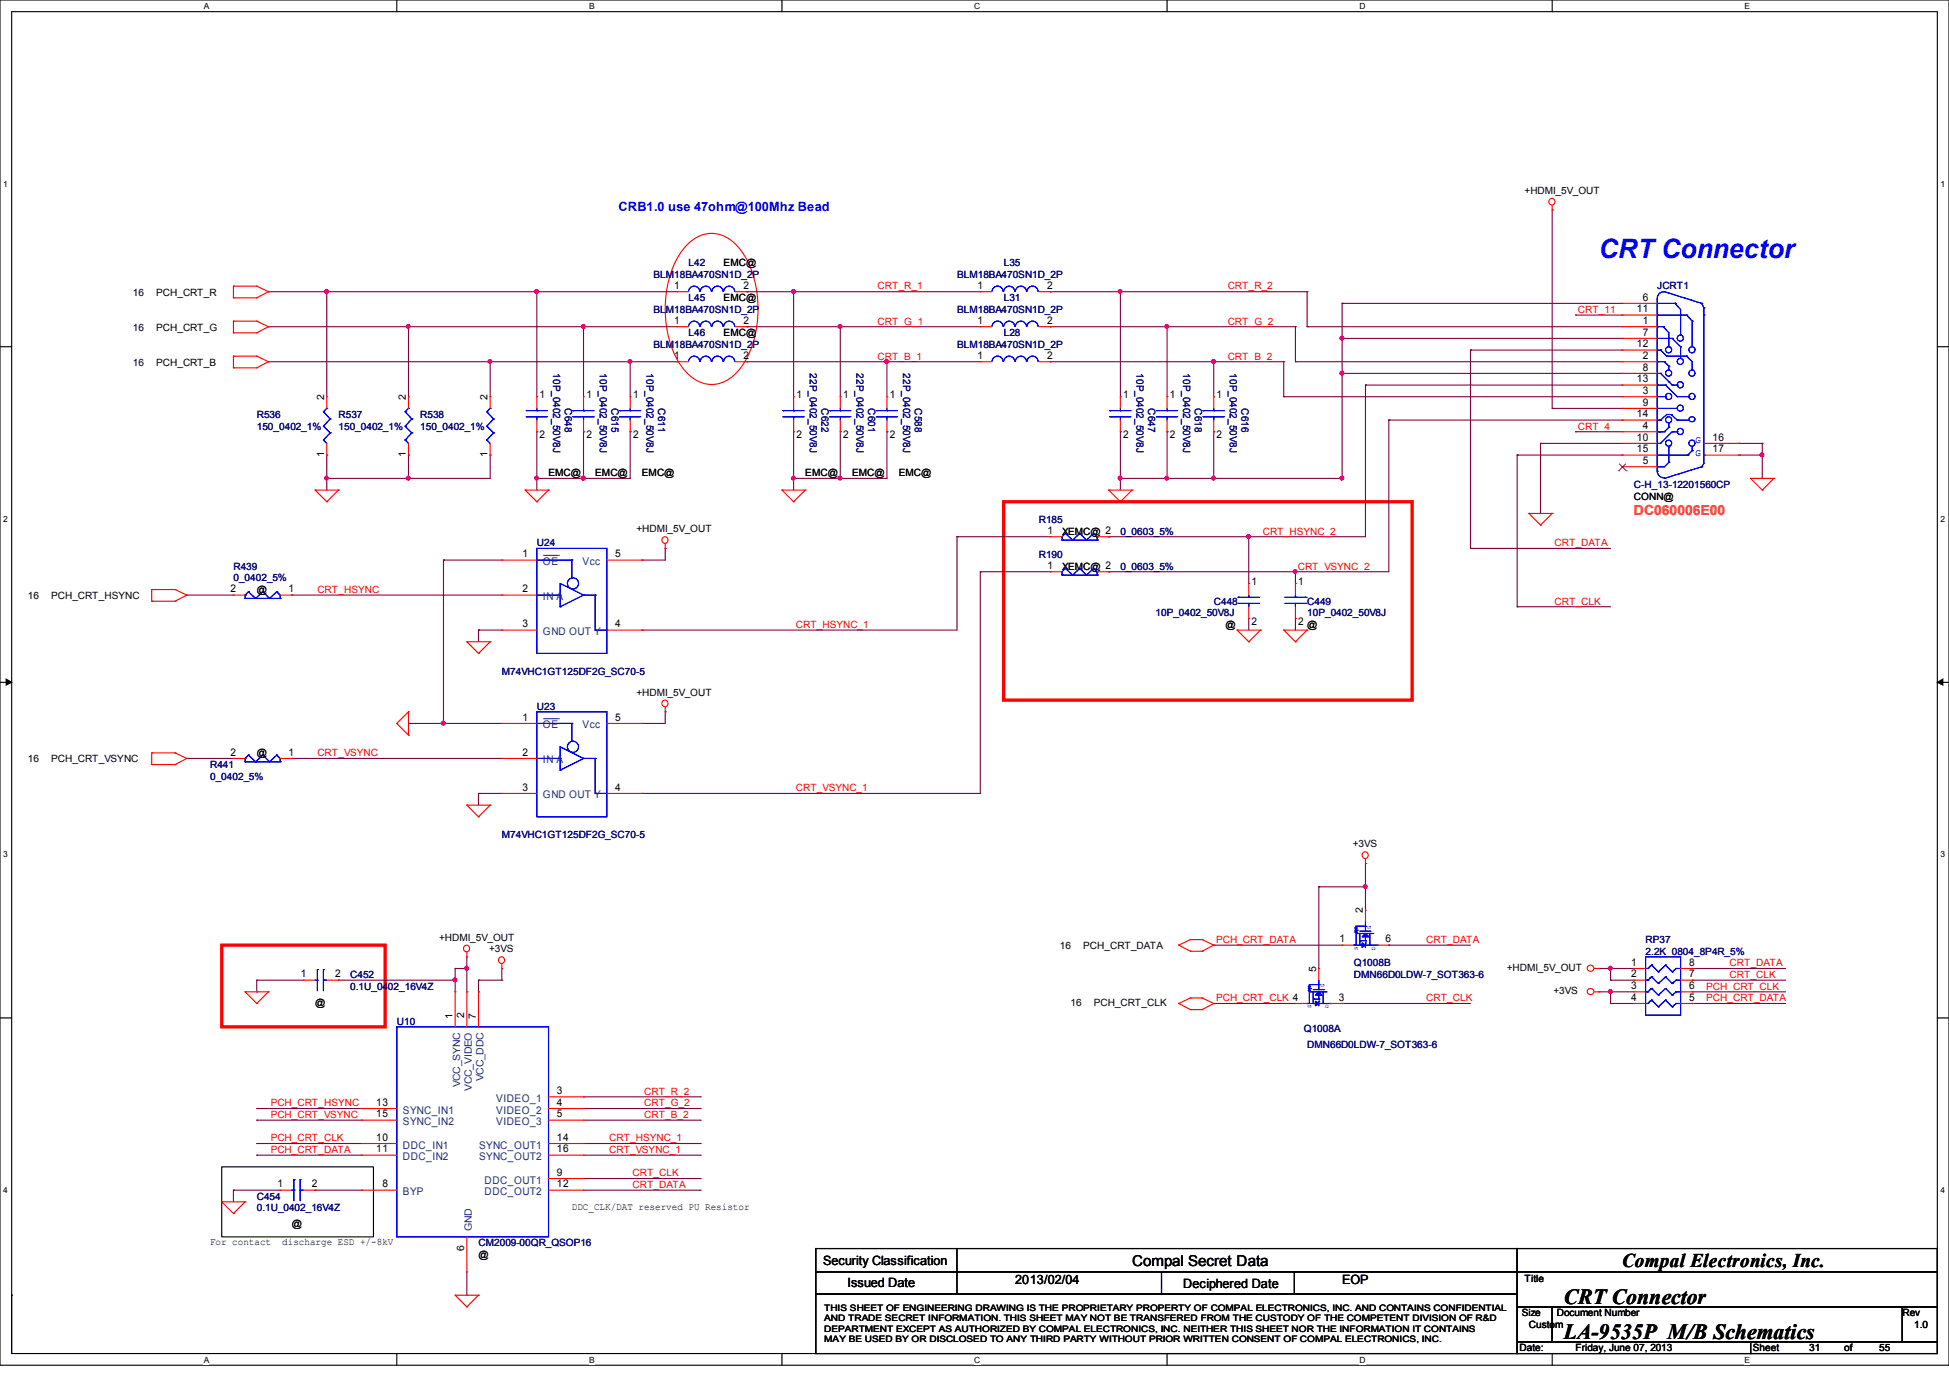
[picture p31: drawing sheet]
<svg xmlns="http://www.w3.org/2000/svg" width="297mm" height="210mm" viewBox="0 0 297 210" stroke-linecap="round" stroke-linejoin="round" font-family="sans-serif">
<defs><g id="words">
<text font-size="4.1" fill="#00f" x="243.6" y="39.4">CRT Connector</text>
<g font-size="3.3">
<text x="238.3" y="204">LA-9535P M/B Schematics</text>
<text x="238.3" y="198.6">CRT Connector</text>
</g>
<text font-size="3" x="247.1" y="193">Compal Electronics, Inc.</text>
<text font-size="2.3" x="172.5" y="193">Compal Secret Data</text>
<text font-size="2.1" fill="#ff8000" x="248.9" y="78.5">DC060006E00</text>
<text font-size="1.9" fill="#00f" x="94.2" y="32.1">CRB1.0 use 47ohm@100Mhz Bead</text>
<g font-size="1.9">
<text x="125.4" y="192.7">Security Classification</text>
<text x="129.1" y="196.1">Issued Date</text>
<text x="154.7" y="195.6">2013/02/04</text>
<text x="180.2" y="196.3">Deciphered Date</text>
<text x="204.5" y="195.6">EOP</text>
</g>
<g font-size="1.6">
<text x="102.7" y="44">1</text>
<text x="113.3" y="44">2</text>
<text x="148.9" y="44">1</text>
<text x="159.5" y="44">2</text>
<text x="249.4" y="47.6">11</text>
<text x="250.3" y="45.8">6</text>
<text x="102.7" y="49.4">1</text>
<text x="113.3" y="49.4">2</text>
<text x="148.9" y="49.4">1</text>
<text x="159.5" y="49.4">2</text>
<text x="249.4" y="52.9">12</text>
<text x="250.3" y="49.4">1</text>
<text x="250.3" y="51.1">7</text>
<text x="102.7" y="54.7">1</text>
<text x="113.3" y="54.7">2</text>
<text x="148.9" y="54.7">1</text>
<text x="159.5" y="54.7">2</text>
<text x="249.4" y="58.3">13</text>
<text x="250.3" y="54.7">2</text>
<text x="250.3" y="56.5">8</text>
<text x="82.2" y="60.6">1</text>
<text x="89.3" y="60.6">1</text>
<text x="96.4" y="60.6">1</text>
<text x="121.3" y="60.6">1</text>
<text x="128.4" y="60.6">1</text>
<text x="135.6" y="60.6">1</text>
<text x="171.1" y="60.6">1</text>
<text x="178.2" y="60.6">1</text>
<text x="185.3" y="60.6">1</text>
<text x="249.4" y="63.6">14</text>
<text x="250.3" y="60">3</text>
<text x="250.3" y="61.8">9</text>
<text x="250.3" y="65.4">4</text>
<text x="82.2" y="66.8">2</text>
<text x="89.3" y="66.8">2</text>
<text x="96.4" y="66.8">2</text>
<text x="121.3" y="66.8">2</text>
<text x="128.4" y="66.8">2</text>
<text x="135.6" y="66.8">2</text>
<text x="171.1" y="66.8">2</text>
<text x="178.2" y="66.8">2</text>
<text x="185.3" y="66.8">2</text>
<text x="249.4" y="67.1">10</text>
<text x="249.4" y="68.9">15</text>
<text x="250.3" y="70.7">5</text>
<text x="260.9" y="67.1">16</text>
<text x="260.9" y="68.9">17</text>
<text x="159.6" y="81.4">1</text>
<text x="79.6" y="84.9">1</text>
<text x="93.7" y="84.9">5</text>
<text x="159.6" y="86.7">1</text>
<text x="190.7" y="89.1">1</text>
<text x="197.8" y="89.1">1</text>
<text x="35.1" y="90.3">2</text>
<text x="43.9" y="90.3">1</text>
<text x="79.6" y="90.3">2</text>
<text x="79.6" y="95.6">3</text>
<text x="93.7" y="95.6">4</text>
<text x="190.7" y="95.2">2</text>
<text x="197.8" y="95.2">2</text>
<text x="79.6" y="109.8">1</text>
<text x="93.7" y="109.8">5</text>
<text x="35.1" y="115.1">2</text>
<text x="43.9" y="115.1">1</text>
<text x="79.6" y="115.1">2</text>
<text x="79.6" y="120.5">3</text>
<text x="93.7" y="120.5">4</text>
<text x="204.1" y="143.6">1</text>
<text x="211.1" y="143.6">6</text>
<text x="45.8" y="148.9">1</text>
<text x="51.1" y="148.9">2</text>
<text x="248.5" y="147.2">1</text>
<text x="248.5" y="148.9">2</text>
<text x="257.3" y="147.2">8</text>
<text x="257.3" y="148.9">7</text>
<text x="204" y="152.5">3</text>
<text x="248.5" y="150.7">3</text>
<text x="248.5" y="152.5">4</text>
<text x="257.3" y="150.7">6</text>
<text x="257.3" y="152.5">5</text>
<text x="84.8" y="166.7">3</text>
<text x="57.3" y="168.5">13</text>
<text x="57.3" y="170.3">15</text>
<text x="57.3" y="173.8">10</text>
<text x="84.8" y="168.5">4</text>
<text x="84.8" y="170.3">5</text>
<text x="84.8" y="173.8">14</text>
<text x="57.3" y="175.6">11</text>
<text x="84.8" y="179.2">9</text>
<text x="84.8" y="175.6">16</text>
<text x="42.3" y="180.9">1</text>
<text x="47.5" y="180.9">2</text>
<text x="58.3" y="180.9">8</text>
<text x="84.8" y="180.9">12</text>
</g>
<g font-size="1.6" fill="#004080">
<text x="82.7" y="86.1">OE</text>
<text x="88.7" y="86.1">Vcc</text>
<text x="82.7" y="91.4">IN A</text>
<text x="82.7" y="96.8">GND OUT Y</text>
<text x="82.7" y="111">OE</text>
<text x="88.7" y="111">Vcc</text>
<text x="82.7" y="116.3">IN A</text>
<text x="82.7" y="121.7">GND OUT Y</text>
<text x="75.6" y="167.9">VIDEO_1</text>
<text x="61.4" y="169.7">SYNC_IN1</text>
<text x="61.4" y="171.5">SYNC_IN2</text>
<text x="75.6" y="169.7">VIDEO_2</text>
<text x="75.6" y="171.5">VIDEO_3</text>
<text x="61.4" y="175">DDC_IN1</text>
<text x="61.4" y="176.8">DDC_IN2</text>
<text x="73" y="175">SYNC_OUT1</text>
<text x="73" y="176.8">SYNC_OUT2</text>
<text x="61.4" y="182.1">BYP</text>
<text x="73.8" y="180.3">DDC_OUT1</text>
<text x="73.8" y="182.1">DDC_OUT2</text>
</g>
<g font-size="1.5">
<text x="232.3" y="29.5">+HDMI_5V_OUT</text>
<text x="110.2" y="40.6">EMC@</text>
<text x="20.2" y="45">16</text>
<text x="23.8" y="45">PCH_CRT_R</text>
<text x="110.2" y="45.9">EMC@</text>
<text x="20.2" y="50.4">16</text>
<text x="23.8" y="50.4">PCH_CRT_G</text>
<text x="110.2" y="51.2">EMC@</text>
<text x="20.2" y="55.7">16</text>
<text x="23.8" y="55.7">PCH_CRT_B</text>
<text x="49.4" y="61" transform="rotate(-90 49.4 61)">2</text>
<text x="61.8" y="61" transform="rotate(-90 61.8 61)">2</text>
<text x="74.3" y="61" transform="rotate(-90 74.3 61)">2</text>
<text x="49.4" y="69.7" transform="rotate(-90 49.4 69.7)">1</text>
<text x="61.8" y="69.7" transform="rotate(-90 61.8 69.7)">1</text>
<text x="74.3" y="69.7" transform="rotate(-90 74.3 69.7)">1</text>
<text x="83.6" y="72.6">EMC@</text>
<text x="90.7" y="72.6">EMC@</text>
<text x="97.8" y="72.6">EMC@</text>
<text x="122.7" y="72.6">EMC@</text>
<text x="129.8" y="72.6">EMC@</text>
<text x="136.9" y="72.6">EMC@</text>
<text x="248.9" y="76.1">CONN@</text>
<text x="96.9" y="81.1">+HDMI_5V_OUT</text>
<text x="161.8" y="81.4">XEMC@ 2</text>
<text x="161.8" y="86.8">XEMC@ 2</text>
<text x="4.2" y="91.3">16</text>
<text x="7.8" y="91.3">PCH_CRT_HSYNC</text>
<text x="39.1" y="90.3">@</text>
<text x="186.7" y="95.7">@</text>
<text x="199.1" y="95.7">@</text>
<text x="96.9" y="106">+HDMI_5V_OUT</text>
<text x="4.2" y="116.2">16</text>
<text x="7.8" y="116.2">PCH_CRT_VSYNC</text>
<text x="39.1" y="115.2">@</text>
<text x="206.1" y="129.1">+3VS</text>
<text x="66.9" y="143.3">+HDMI_5V_OUT</text>
<text x="207.6" y="139.2" transform="rotate(-90 207.6 139.2)">2</text>
<text x="74.5" y="145.1">+3VS</text>
<text x="161.5" y="144.6">16</text>
<text x="165" y="144.6">PCH_CRT_DATA</text>
<text x="200.5" y="148.1" transform="rotate(-90 200.5 148.1)">5</text>
<text x="229.5" y="147.9">+HDMI_5V_OUT</text>
<text x="48" y="153.2">@</text>
<text x="68.9" y="155.2" transform="rotate(-90 68.9 155.2)">1</text>
<text x="70.7" y="155.2" transform="rotate(-90 70.7 155.2)">2</text>
<text x="72.5" y="155.2" transform="rotate(-90 72.5 155.2)">7</text>
<text x="163.1" y="153.2">16</text>
<text x="166.6" y="153.2">PCH_CRT_CLK</text>
<text x="236.7" y="151.5">+3VS</text>
<text x="87.1" y="184.4">DDC_CLK/DAT reserved PU Resistor</text>
<text x="32" y="189.7">For contact</text>
<text x="43" y="189.7">discharge ESD +/-8kV</text>
<text x="44.5" y="187">@</text>
<text x="70.7" y="190.6" transform="rotate(-90 70.7 190.6)">6</text>
<text x="72.9" y="191.7">@</text>
<text x="232.3" y="195.4">Title</text>
<text x="231.8" y="200.6">Size</text>
<text x="232.9" y="202.4">Custom</text>
<text x="237.2" y="200.6">Document Number</text>
<text x="289.8" y="200.6">Rev</text>
<text x="291.6" y="202.4">1.0</text>
<text x="231.5" y="205.9">Date:</text>
<text x="240" y="205.9">Friday, June 07, 2013</text>
<text x="267.1" y="205.9">Sheet</text>
<text x="275.6" y="205.9">31</text>
<text x="280.9" y="205.9">of</text>
<text x="286.3" y="205.9">55</text>
</g>
<g font-size="1.5" fill="#000080">
<text x="104.9" y="40.6">L42</text>
<text x="152.9" y="40.6">L35</text>
<text x="99.6" y="42.3">BLM18BA470SN1D_2P</text>
<text x="99.6" y="47.7">BLM18BA470SN1D_2P</text>
<text x="104.9" y="45.9">L45</text>
<text x="145.8" y="47.7">BLM18BA470SN1D_2P</text>
<text x="145.8" y="42.3">BLM18BA470SN1D_2P</text>
<text x="152.9" y="45.9">L31</text>
<text x="252.5" y="44.1">JCRT1</text>
<text x="99.6" y="53">BLM18BA470SN1D_2P</text>
<text x="104.9" y="51.2">L46</text>
<text x="145.8" y="53">BLM18BA470SN1D_2P</text>
<text x="152.9" y="51.2">L28</text>
<text x="84.2" y="56.9" transform="rotate(90 84.2 56.9)">10P_0402_50V8J</text>
<text x="91.4" y="56.9" transform="rotate(90 91.4 56.9)">10P_0402_50V8J</text>
<text x="98.5" y="56.9" transform="rotate(90 98.5 56.9)">10P_0402_50V8J</text>
<text x="123.4" y="56.9" transform="rotate(90 123.4 56.9)">22P_0402_50V8J</text>
<text x="130.5" y="56.9" transform="rotate(90 130.5 56.9)">22P_0402_50V8J</text>
<text x="137.6" y="56.9" transform="rotate(90 137.6 56.9)">22P_0402_50V8J</text>
<text x="173.2" y="56.9" transform="rotate(90 173.2 56.9)">10P_0402_50V8J</text>
<text x="180.3" y="56.9" transform="rotate(90 180.3 56.9)">10P_0402_50V8J</text>
<text x="187.4" y="56.9" transform="rotate(90 187.4 56.9)">10P_0402_50V8J</text>
<text x="39.1" y="63.7">R536</text>
<text x="39.1" y="65.4">150_0402_1%</text>
<text x="51.6" y="63.7">R537</text>
<text x="51.6" y="65.4">150_0402_1%</text>
<text x="64" y="63.7">R538</text>
<text x="64" y="65.4">150_0402_1%</text>
<text x="86" y="62.2" transform="rotate(90 86 62.2)">C648</text>
<text x="93.1" y="62.2" transform="rotate(90 93.1 62.2)">C615</text>
<text x="100.3" y="62.2" transform="rotate(90 100.3 62.2)">C611</text>
<text x="125.1" y="62.2" transform="rotate(90 125.1 62.2)">C622</text>
<text x="132.3" y="62.2" transform="rotate(90 132.3 62.2)">C601</text>
<text x="139.4" y="62.2" transform="rotate(90 139.4 62.2)">C588</text>
<text x="174.9" y="62.2" transform="rotate(90 174.9 62.2)">C647</text>
<text x="182" y="62.2" transform="rotate(90 182 62.2)">C618</text>
<text x="189.2" y="62.2" transform="rotate(90 189.2 62.2)">C616</text>
<text x="248.9" y="74.3">C-H_13-12201560CP</text>
<text x="81.8" y="83.2">U24</text>
<text x="158.3" y="79.7">R185</text>
<text x="170.7" y="81.4">0_0603_5%</text>
<text x="35.6" y="86.8">R439</text>
<text x="35.6" y="88.6">0_0402_5%</text>
<text x="158.3" y="85">R190</text>
<text x="170.7" y="86.8">0_0603_5%</text>
<text x="176" y="93.9">10P_0402_50V8J</text>
<text x="184.9" y="92.1">C448</text>
<text x="199.1" y="92.1">C449</text>
<text x="199.1" y="93.9">10P_0402_50V8J</text>
<text x="76.5" y="102.8">M74VHC1GT125DF2G_SC70-5</text>
<text x="81.8" y="108.1">U23</text>
<text x="32" y="117">R441</text>
<text x="32" y="118.8">0_0402_5%</text>
<text x="76.5" y="127.7">M74VHC1GT125DF2G_SC70-5</text>
<text x="250.7" y="143.7">RP37</text>
<text x="53.3" y="149">C452</text>
<text x="206.3" y="147.2">Q1008B</text>
<text x="206.3" y="149">DMN66D0LDW-7_SOT363-6</text>
<text x="250.7" y="145.5">2.2K_0804_8P4R_5%</text>
<text x="53.3" y="150.8">0.1U_0402_16V4Z</text>
<text x="60.5" y="156.1">U10</text>
<text x="198.6" y="157.2">Q1008A</text>
<text x="199.1" y="159.7">DMN66D0LDW-7_SOT363-6</text>
<text x="39.1" y="182.8">C454</text>
<text x="39.1" y="184.6">0.1U_0402_16V4Z</text>
<text x="72.9" y="189.9">CM2009-00QR_QSOP16</text>
</g>
<g font-size="1.5" fill="#f00">
<text x="133.7" y="44.1">CRT_R_1</text>
<text x="187" y="44.1">CRT_R_2</text>
<text x="240.4" y="47.7">CRT_11</text>
<text x="133.7" y="49.4">CRT_G_1</text>
<text x="187" y="49.4">CRT_G_2</text>
<text x="133.7" y="54.8">CRT_B_1</text>
<text x="187" y="54.8">CRT_B_2</text>
<text x="240.4" y="65.4">CRT_4</text>
<text x="192.4" y="81.4">CRT_HSYNC_2</text>
<text x="236.8" y="83.2">CRT_DATA</text>
<text x="197.7" y="86.8">CRT_VSYNC_2</text>
<text x="48.3" y="90.3">CRT_HSYNC</text>
<text x="121.3" y="95.7">CRT_HSYNC_1</text>
<text x="236.8" y="92.1">CRT_CLK</text>
<text x="48.3" y="115.2">CRT_VSYNC</text>
<text x="121.3" y="120.6">CRT_VSYNC_1</text>
<text x="185.3" y="143.7">PCH_CRT_DATA</text>
<text x="217.3" y="143.7">CRT_DATA</text>
<text x="263.5" y="147.2">CRT_DATA</text>
<text x="263.5" y="149">CRT_CLK</text>
<text x="185.3" y="152.6">PCH_CRT_CLK 4</text>
<text x="217.3" y="152.6">CRT_CLK</text>
<text x="259.9" y="150.8">PCH_CRT_CLK</text>
<text x="259.9" y="152.6">PCH_CRT_DATA</text>
<text x="98.1" y="166.8">CRT_R_2</text>
<text x="41.2" y="170.3">PCH_CRT_VSYNC</text>
<text x="41.2" y="168.6">PCH_CRT_HSYNC</text>
<text x="41.2" y="173.9">PCH_CRT_CLK</text>
<text x="92.8" y="173.9">CRT_HSYNC_1</text>
<text x="98.1" y="168.6">CRT_G_2</text>
<text x="98.1" y="170.3">CRT_B_2</text>
<text x="41.2" y="175.7">PCH_CRT_DATA</text>
<text x="92.8" y="175.7">CRT_VSYNC_1</text>
<text x="96.4" y="179.2">CRT_CLK</text>
<text x="96.4" y="181">CRT_DATA</text>
</g>
<g font-size="1.5" fill="#00f">
<text x="258.3" y="67.6">G</text>
<text x="258.3" y="69.5">G</text>
</g>
<g font-size="1.5" fill="#004080">
<text x="70.1" y="165.7" transform="rotate(-90 70.1 165.7)">VCC_SYNC</text>
<text x="71.9" y="166.2" transform="rotate(-90 71.9 166.2)">VCC_VIDEO</text>
<text x="73.7" y="164.8" transform="rotate(-90 73.7 164.8)">VCC_DDC</text>
<text x="71.9" y="187.5" transform="rotate(-90 71.9 187.5)">GND</text>
</g>
<g font-size="1.4">
<text x="125.6" y="199.7">THIS SHEET OF ENGINEERING DRAWING IS THE PROPRIETARY PROPERTY OF COMPAL ELECTRONICS, INC. AND CONTAINS CONFIDENTIAL</text>
<text x="125.6" y="201.3">AND TRADE SECRET INFORMATION. THIS SHEET MAY NOT BE TRANSFERED FROM THE CUSTODY OF THE COMPETENT DIVISION OF R&amp;D</text>
<text x="125.6" y="202.9">DEPARTMENT EXCEPT AS AUTHORIZED BY COMPAL ELECTRONICS, INC. NEITHER THIS SHEET NOR THE INFORMATION IT CONTAINS</text>
<text x="125.6" y="204.6">MAY BE USED BY OR DISCLOSED TO ANY THIRD PARTY WITHOUT PRIOR WRITTEN CONSENT OF COMPAL ELECTRONICS, INC.</text>
</g>
<g font-size="1.3">
<text x="31.1" y="1.4">A</text>
<text x="89.7" y="1.4">B</text>
<text x="148.4" y="1.4">C</text>
<text x="207.1" y="1.4">D</text>
<text x="265.8" y="1.4">E</text>
<text x=".5" y="28.4">1</text>
<text x="295.7" y="28.4">1</text>
<text x=".5" y="79.5">2</text>
<text x="295.7" y="79.5">2</text>
<text x=".5" y="130.6">3</text>
<text x="295.7" y="130.6">3</text>
<text x=".5" y="181.8">4</text>
<text x="295.7" y="181.8">4</text>
<text x="31.1" y="207.7">A</text>
<text x="89.7" y="207.7">B</text>
<text x="148.4" y="207.7">C</text>
<text x="207.1" y="207.7">D</text>
<text x="265.8" y="207.7">E</text>
</g>
<g font-size=".8" fill="#00f">
<text x="208.8" y="141.6" transform="rotate(-90 208.8 141.6)">G</text>
<text x="206.9" y="144.7" transform="rotate(-90 206.9 144.7)">S</text>
<text x="209.5" y="144.7" transform="rotate(-90 209.5 144.7)">D</text>
<text x="199.8" y="153.6" transform="rotate(-90 199.8 153.6)">S</text>
<text x="201.7" y="150.5" transform="rotate(-90 201.7 150.5)">G</text>
<text x="202.4" y="153.6" transform="rotate(-90 202.4 153.6)">D</text>
</g>
</g></defs>
<path d="M0 0h296.9v208h-296.9zM1.8 1.8h293.3v204.4h-293.3z" fill="none" stroke="#000" stroke-width=".17"/>
<g fill="#fff">
<path d="M31.1 .3h.7v1.4h-.7z"/>
<path d="M31.1 206.5h.7v1.4h-.7z"/>
</g>
<path d="M60.5 0v1.8M60.5 206.2v1.8" fill="none" stroke="#000" stroke-width=".17"/>
<g fill="#fff">
<path d="M89.7 .3h.9v1.4h-.9z"/>
<path d="M89.7 206.5h.9v1.4h-.9z"/>
</g>
<path d="M119.1 0v1.8M119.1 206.2v1.8" fill="none" stroke="#000" stroke-width=".17"/>
<g fill="#fff">
<path d="M148.4 .3h1v1.4h-1z"/>
<path d="M148.4 206.5h1v1.4h-1z"/>
</g>
<path d="M177.8 0v1.8M177.8 206.2v1.8" fill="none" stroke="#000" stroke-width=".17"/>
<g fill="#fff">
<path d="M207.1 .3h.9v1.4h-.9z"/>
<path d="M207.1 206.5h.9v1.4h-.9z"/>
</g>
<path d="M236.5 0v1.8M236.5 206.2v1.8" fill="none" stroke="#000" stroke-width=".17"/>
<g fill="#fff">
<path d="M265.8 .3h.8v1.4h-.8z"/>
<path d="M265.8 206.5h.8v1.4h-.8z"/>
<path d="M.5 27.3h.7v1.4h-.7z"/>
<path d="M295.7 27.3h.6v1.4h-.6z"/>
<path d="M.5 78.3h.7v1.5h-.7z"/>
<path d="M295.7 78.3h.6v1.5h-.6z"/>
</g>
<path d="M0 52.8h1.8M295.1 52.8h1.8" fill="none" stroke="#000" stroke-width=".17"/>
<g fill="#fff">
<path d="M.5 129.5h.7v1.4h-.7z"/>
<path d="M295.7 129.5h.6v1.4h-.6z"/>
</g>
<path d="M0 104h1.8M295.1 104h1.8" fill="none" stroke="#000" stroke-width=".17"/>
<path d="M.9 103.5l.9 .5-.9 .4zM295.1 104l.9-.5v.9z" fill="#000" stroke="#000" stroke-width=".15"/>
<g fill="#fff">
<path d="M.5 180.6h.7v1.4h-.7z"/>
<path d="M295.7 180.6h.6v1.4h-.6z"/>
</g>
<g fill="none" stroke="#000" stroke-width=".17">
<path d="M0 155.1h1.8M295.1 155.1h1.8M33.8 177.8h23.1v10.7h-23.1zM1.8 197.4h.1M1.8 197.4v8.8M124.3 190.2h106.8v3.6h-106.8zM124.3 193.8h106.8v3.4h-106.8zM124.3 197.2h106.8v9h-106.8zM145.8 193.8h.1M145.8 197.2h.1M145.8 190.2v7M177 197.2h.1"/>
<path d="M177 193.8v3.4M197.2 197.2h.1M197.2 193.8v3.4M231.1 190.2h64v3.6h-64zM231.1 193.8h64v5.3h-64zM231.1 199.1h5.4v5.4h-5.4zM236.5 199.1h53.3v5.4h-53.3zM289.8 199.1h5.3v5.4h-5.3zM231.1 204.5h35.6v1.7h-35.6zM266.7 204.5h28.4v1.7h-28.4z"/>
</g>
<g fill="none" stroke="#f00" stroke-width=".17">
<path d="M104.4 37.6a5 5 0 0 1 8.1 0 15 15 0 0 1 2.9 10.9 13 13 0 0 1-3.7 8.7 4.9 4.9 0 0 1-7.3-.7 15 15 0 0 1-3-10.9 14.1 14.1 0 0 1 3-8zM236.5 32h.1M236.5 31.3v.7M35.6 45.4h.1M35.6 43.6h.1M35.6 50.7h.1M35.6 48.9h.1M35.6 56h.1M35.6 54.3h.1M35.6 43.6h3.5M35.6 45.4h3.5M35.6 43.6v1.8"/>
<path d="M35.6 48.9v1.8M35.6 54.3v1.7M35.6 48.9h3.5M35.6 50.7h3.5M35.6 54.3h3.5M35.6 56h3.5M39.1 43.6h.1M39.1 45.4h.1M39.1 48.9h.1M39.1 50.7h.1M39.1 54.3h.1M39.1 56h.1"/>
<path d="M39.1 43.6l1.8 .8M39.1 48.9l1.8 .9M39.1 54.3l1.8 .8M40.9 44.4h.1M40.9 49.8h.1M40.9 55.1h.1M40.9 44.4l-1.8 1M40.9 49.8l-1.8 .9M40.9 55.1l-1.8 .9M103.1 55.1h.1M103.1 44.4h.1M103.1 49.8h.1"/>
<path d="M103.1 49.8h1.8M103.1 55.1h1.8M103.1 44.4h1.8M112 49.8h1.8M112 55.1h1.8M112 44.4h1.8M113.8 55.1h.1M113.8 44.4h.1M113.8 49.8h.1M149.4 49.8h.1M149.4 44.4h.1M149.4 55.1h.1"/>
<path d="M149.4 49.8h1.7M149.4 55.1h1.7M149.4 44.4h1.7M158.2 49.8h1.8M158.2 55.1h1.8M158.2 44.4h1.8M160 49.8h.1M160 44.4h.1M160 55.1h.1M247.1 46.2h.1M247.1 48h.1M247.1 49.8h.1"/>
<path d="M247.1 51.6h.1M247.1 53.3h.1M247.1 55.1h.1M247.1 56.9h.1M247.1 58.7h.1M247.1 49.8h5.4M247.1 55.1h5.4M247.1 46.2h5.4M247.1 48h5.4M247.1 51.6h5.4M247.1 53.3h5.4M247.1 56.9h5.4"/>
<path d="M247.1 58.7h5.4M48 74.7h.1M48 74.7h3.6M48 74.7l1.8 1.8M49.8 76.5h.1M49.8 69.3h.1M49.8 60.5h.1M49.8 60.5v1.7M49.8 67.6v1.7M51.6 74.7h.1M51.6 74.7l-1.8 1.8M62.2 69.3h.1"/>
<path d="M62.2 60.5h.1M62.2 60.5v1.7M62.2 67.6v1.7M74.7 69.3h.1M74.7 60.5h.1M74.7 60.5v1.7M74.7 67.6v1.7M80 74.7h.1M80 74.7h3.6M80 74.7l1.8 1.8M81.8 76.5h.1M81.8 60.5h.1"/>
<path d="M81.8 65.8h.1M81.8 60.5v1.7M81.8 64v1.8M83.6 74.7h.1M83.6 74.7l-1.8 1.8M88.9 60.5h.1M88.9 65.8h.1M88.9 60.5v1.7M88.9 64v1.8M96 60.5h.1M96 65.8h.1M96 60.5v1.7"/>
<path d="M96 64v1.8M119.1 74.7h.1M119.1 74.7h3.6M119.1 74.7l1.8 1.8M120.9 76.5h.1M120.9 60.5h.1M120.9 65.8h.1M120.9 60.5v1.7M120.9 64v1.8M122.7 74.7h.1M122.7 74.7l-1.8 1.8M128 60.5h.1"/>
<path d="M128 65.8h.1M128 60.5v1.7M128 64v1.8M135.1 60.5h.1M135.1 65.8h.1M135.1 60.5v1.7M135.1 64v1.8M168.9 74.7h.1M168.9 74.7h3.6M168.9 74.7l1.8 1.8M170.7 76.5h.1M170.7 60.5h.1"/>
<path d="M170.7 65.8h.1M170.7 60.5v1.7M170.7 64v1.8M172.5 74.7h.1M172.5 74.7l-1.8 1.8M177.8 60.5h.1M177.8 65.8h.1M177.8 60.5v1.7M177.8 64v1.8M184.9 60.5h.1M184.9 65.8h.1M184.9 60.5v1.7"/>
<path d="M184.9 64v1.8M232.9 78.2h.1M232.9 78.2h3.6M232.9 78.2l1.8 1.8M236.5 78.2h.1M236.5 78.2l-1.8 1.8M247.1 60.5h.1M247.1 62.2h.1M247.1 64h.1M247.1 65.8h.1M247.1 67.6h.1M247.1 69.3h.1"/>
<path d="M247.1 71.1h.1M247.1 60.5h5.4M247.1 62.2h5.4M247.1 64h5.4M247.1 65.8h5.4M247.1 67.6h5.4M247.1 69.3h5.4M247.1 71.1h5.4M259.6 67.6h5.3M259.6 69.3h5.3M264.9 67.6h.1M264.9 69.3h.1"/>
<path d="M266.7 72.9h.1M266.7 72.9h3.6M266.7 72.9l1.8 1.8M268.5 74.7h.1M270.3 72.9h.1M270.3 72.9l-1.8 1.8M23.1 91.6h.1M23.1 89.8h.1M23.1 89.8h3.6M23.1 91.6h3.6M23.1 89.8v1.8M26.7 89.8h.1"/>
<path d="M26.7 91.6h.1M26.7 89.8l1.7 .9M28.4 90.7h.1M28.4 90.7l-1.7 .9M35.6 90.7h.1M35.6 90.7h1.7M42.7 90.7h1.7M44.4 90.7h.1M71.1 97.8h.1M71.1 97.8h3.6M71.1 97.8l1.8 1.8M72.9 99.6h.1"/>
<path d="M74.7 97.8h.1M74.7 97.8l-1.8 1.8M76.5 85.3h.1M76.5 90.7h.1M76.5 96h.1M76.5 96h5.3M76.5 90.7h5.3M76.5 85.3h5.3M92.5 96h5.3M92.5 85.3h5.3M97.8 96h.1M97.8 85.3h.1"/>
<path d="M101.3 83.6h.1M101.3 82.9v.7M160 81.8h.1M160 87.1h.1M160 81.8h1.8M160 87.1h1.8M167.1 81.8h1.8M167.1 87.1h1.8M168.9 81.8h.1M168.9 87.1h.1M188.5 96h.1M188.5 96h3.5"/>
<path d="M188.5 96l1.7 1.8M190.2 97.8h.1M190.2 88.9h.1M190.2 94.2h.1M190.2 88.9v1.8M190.2 92.5v1.7M192 96h.1M192 96l-1.8 1.8M195.6 96h.1M195.6 96h3.5M195.6 96l1.8 1.8M197.4 97.8h.1"/>
<path d="M197.4 88.9h.1M197.4 94.2h.1M197.4 88.9v1.8M197.4 92.5v1.7M199.1 96h.1M199.1 96l-1.7 1.8M234.7 80h.1M23.1 116.5h.1M23.1 114.7h.1M23.1 114.7v1.8M23.1 114.7h3.6M23.1 116.5h3.6"/>
<path d="M26.7 114.7h.1M26.7 116.5h.1M26.7 114.7l1.7 .9M28.4 115.6h.1M28.4 115.6l-1.7 .9M35.6 115.6h.1M35.6 115.6h1.7M42.7 115.6h1.7M44.4 115.6h.1M60.5 110.2h.1M60.5 110.2l1.7 1.8M62.2 108.5h.1"/>
<path d="M62.2 112h.1M62.2 108.5v3.5M62.2 108.5l-1.7 1.7M76.5 110.2h.1M76.5 115.6h.1M76.5 110.2h5.3M76.5 115.6h5.3M92.5 110.2h5.3M97.8 110.2h.1M101.3 108.5h.1M101.3 107.8v.7M71.1 122.7h.1"/>
<path d="M71.1 122.7h3.6M71.1 122.7l1.8 1.8M72.9 124.5h.1M74.7 122.7h.1M74.7 122.7l-1.8 1.8M76.5 120.9h.1M76.5 120.9h5.3M92.5 120.9h5.3M97.8 120.9h.1M208 131.6h.1M208 138.7h.1M208 130.9v.7"/>
<path d="M208 138.7v1.8M37.3 151.1h.1M37.3 151.1h3.6M37.3 151.1l1.8 1.8M39.1 152.9h.1M40.9 151.1h.1M40.9 151.1l-1.8 1.8M46.2 149.4h.1M46.2 149.4h1.8M49.8 149.4h1.8M51.6 149.4h.1M69.3 151.1h.1"/>
<path d="M69.3 151.1v5.4M71.1 145.8h.1M71.1 151.1h.1M71.1 145.1v.7M71.1 151.1v5.4M72.9 151.1h.1M72.9 151.1v5.4M76.5 147.6h.1M76.5 146.9v.7M179.6 144h.1M179.6 152.9h.1M179.6 144l1.8 .9"/>
<path d="M179.6 152.9l1.8 .9M181.4 143.2h.1M181.4 144.9h.1M181.4 152.1h.1M181.4 153.8h.1M181.4 143.2l-1.8 .8M181.4 143.2h1.7M181.4 144.9h1.7M181.4 152.1l-1.8 .8M181.4 152.1h1.7M181.4 153.8h1.7M183.1 143.2h.1"/>
<path d="M183.1 144.9h.1M183.1 152.1h.1M183.1 153.8h.1M183.1 143.2l1.8 .8M183.1 152.1l1.8 .8M184.9 144h.1M184.9 152.9h.1M184.9 144l-1.8 .9M184.9 152.9l-1.8 .9M197.4 152.9h.1M197.4 152.9h1.7M200.9 147.6h.1"/>
<path d="M200.9 147.6v1.8M202.7 152.9h1.8M204.5 144h.1M204.5 152.9h.1M204.5 144h1.7M209.8 144h1.8M211.6 144h.1M242.9 151.1h.7M242.9 147.6h.7M243.6 147.6h.1M243.6 151.1h.1M248.9 147.6h.1"/>
<path d="M248.9 149.4h.1M248.9 151.1h.1M248.9 152.9h.1M248.9 151.1h1.8M248.9 147.6h1.8M248.9 149.4h1.8M248.9 152.9h1.8M256 151.1h1.8M256 147.6h1.8M256 149.4h1.8M256 152.9h1.8M257.8 147.6h.1"/>
<path d="M257.8 149.4h.1M257.8 151.1h.1M257.8 152.9h.1M55.1 168.9h.1M55.1 170.7h.1M55.1 174.2h.1M55.1 176h.1M55.1 168.9h5.4M55.1 170.7h5.4M55.1 174.2h5.4M55.1 176h5.4M83.6 167.1h5.3"/>
<path d="M83.6 168.9h5.3M83.6 170.7h5.3M83.6 174.2h5.3M83.6 176h5.3M83.6 179.6h5.3M88.9 167.1h.1M88.9 168.9h.1M88.9 170.7h.1M88.9 174.2h.1M88.9 176h.1M88.9 179.6h.1M33.8 183.1h.1"/>
<path d="M33.8 183.1h3.5M33.8 183.1l1.8 1.8M35.6 184.9h.1M37.3 183.1h.1M37.3 183.1l-1.7 1.8M42.7 181.4h.1M42.7 181.4h1.7M46.2 181.4h1.8M48 181.4h.1M55.1 181.4h.1M55.1 181.4h5.4M69.3 197.4h.1"/>
<path d="M69.3 197.4h3.6M69.3 197.4l1.8 1.7M71.1 199.1h.1M71.1 193.8h.1M71.1 188.5v5.3M72.9 197.4h.1M72.9 197.4l-1.8 1.7M83.6 181.4h5.3M88.9 181.4h.1"/>
<circle cx="236.4" cy="30.7" r=".49"/>
<circle cx="101.3" cy="82.3" r=".49"/>
<circle cx="101.3" cy="107.2" r=".49"/>
<circle cx="208" cy="130.3" r=".49"/>
<circle cx="71.1" cy="144.5" r=".49"/>
<circle cx="76.4" cy="146.3" r=".49"/>
<circle cx="242.3" cy="147.5" r=".49"/>
<circle cx="242.3" cy="151.1" r=".49"/>
</g>
<path d="M152.9 76.5h62.2v30.2h-62.2zM33.8 144h24.9v12.5h-24.9z" fill="none" stroke="#f00" stroke-width=".51"/>
<g fill="none" stroke="#800040" stroke-width=".17">
<path d="M236.5 32h.1M236.5 32v30.2M40.9 49.8h.1M40.9 44.4h.1M40.9 55.1h.1M40.9 55.1h62.2M40.9 49.8h62.2M40.9 44.4h62.2M49.8 44.4h.1M49.8 44.4v16.1M62.2 49.8h.1M62.2 49.8v10.7"/>
<path d="M74.7 55.1h.1M74.7 55.1v5.4M81.8 44.4h.1M81.8 44.4v16.1M88.9 49.8h.1M88.9 49.8v10.7M96 55.1h.1M96 55.1v5.4M113.8 49.8h.1M113.8 44.4h.1M113.8 55.1h.1M113.8 55.1h35.6"/>
<path d="M113.8 49.8h35.6M113.8 44.4h35.6M120.9 44.4h.1M120.9 44.4v16.1M128 49.8h.1M128 49.8v10.7M135.1 55.1h.1M135.1 55.1v5.4M160 55.1h.1M160 44.4h.1M160 49.8h.1M160 55.1h35.6"/>
<path d="M160 49.8h37.4M160 44.4h39.1M170.7 44.4h.1M170.7 44.4v16.1M177.8 49.8h.1M177.8 49.8v10.7M184.9 55.1h.1M184.9 55.1v5.4M195.6 55.1h.1M195.6 55.1v5.4M197.4 55.1h.1M197.4 49.8h.1"/>
<path d="M197.4 55.1h49.7M197.4 49.8v5.3M199.1 49.8h.1M199.1 44.4h.1M199.1 49.8h48M199.1 44.4v5.4M204.5 51.6h.1M204.5 46.2h.1M204.5 56.9h.1M204.5 46.2v26.7h-33.8M204.5 46.2h42.6M204.5 56.9h42.6"/>
<path d="M204.5 51.6h42.6M208 58.7h.1M208 58.7v23.1h-39.1M208 58.7h39.1M224 53.3h.1M224 53.3h23.1M224 53.3v30.3M240 48h.1M240 48h7.1M49.8 72.9h.1M49.8 69.3h.1M49.8 69.3v5.4"/>
<path d="M62.2 69.3h.1M62.2 72.9h.1M62.2 69.3v3.6M74.7 69.3h.1M74.7 69.3v3.6h-24.9M81.8 65.8h.1M81.8 72.9h.1M81.8 65.8v8.9M88.9 72.9h.1M88.9 65.8h.1M88.9 65.8v7.1M96 65.8h.1"/>
<path d="M96 65.8v7.1h-14.2M120.9 65.8h.1M120.9 72.9h.1M120.9 65.8v8.9M128 72.9h.1M128 65.8h.1M128 65.8v7.1M135.1 65.8h.1M135.1 65.8v7.1h-14.2M170.7 65.8h.1M170.7 72.9h.1M170.7 65.8v8.9"/>
<path d="M177.8 65.8h.1M177.8 72.9h.1M177.8 65.8v7.1M184.9 72.9h.1M184.9 65.8h.1M184.9 65.8v7.1M195.6 60.5h.1M195.6 60.5h51.5M211.6 64h.1M211.6 64v23.1h-42.7M211.6 64h35.5M231.1 69.3h.1"/>
<path d="M231.1 69.3h16M231.1 69.3v23.2M234.7 67.6h.1M234.7 67.6h12.4M234.7 67.6v10.6M236.5 62.2h.1M236.5 62.2h10.6M240 65.8h.1M240 65.8h7.1M264.9 67.6h.1M264.9 69.3h.1M264.9 69.3h3.6"/>
<path d="M264.9 67.6h3.6M268.5 69.3h.1M268.5 67.6h.1M268.5 67.6v5.3M28.4 90.7h.1M28.4 90.7h7.2M44.4 90.7h.1M44.4 90.7h32.1M67.6 85.3h.1M67.6 85.3h8.9M67.6 85.3v24.9M72.9 96h.1"/>
<path d="M72.9 96v1.8M72.9 96h3.6M97.8 96h.1M97.8 85.3h.1M101.3 83.6h.1M101.3 83.6v1.7h-3.5M145.8 81.8h.1M145.8 81.8h14.2M145.8 81.8v14.2h-48M149.4 87.1h.1M149.4 87.1h10.6M149.4 87.1v33.8h-51.6"/>
<path d="M168.9 87.1h.1M168.9 81.8h.1M190.2 94.2h.1M190.2 81.8h.1M190.2 81.8v7.1M190.2 94.2v1.8M197.4 87.1h.1M197.4 94.2h.1M197.4 87.1v1.8M197.4 94.2v1.8M224 83.6h.1M224 83.6h21.4"/>
<path d="M231.1 92.5h.1M231.1 92.5h14.3M28.4 115.6h.1M28.4 115.6h7.2M44.4 115.6h.1M44.4 115.6h32.1M62.2 110.2h.1M62.2 110.2h14.3M67.6 110.2h.1M97.8 110.2h.1M101.3 108.5h.1M101.3 108.5v1.7h-3.5"/>
<path d="M72.9 120.9h.1M72.9 120.9v1.8M72.9 120.9h3.6M97.8 120.9h.1M200.9 135.1h.1M200.9 135.1v12.5M200.9 135.1h7.1M208 135.1h.1M208 131.6h.1M208 131.6v7.1M39.1 149.4h.1M39.1 151.1h.1"/>
<path d="M39.1 149.4h7.1M39.1 149.4v1.7M51.6 149.4h.1M51.6 149.4h17.7M69.3 149.4h.1M69.3 147.6h.1M69.3 147.6v3.5M69.3 147.6h1.8M71.1 147.6h.1M71.1 151.1h.1M71.1 145.8v5.3M72.9 149.4h.1"/>
<path d="M72.9 151.1h.1M72.9 149.4v1.7M72.9 149.4h3.6M76.5 149.4h.1M76.5 147.6v1.8M184.9 152.9h.1M184.9 144h.1M184.9 152.9h12.5M184.9 144h19.6M204.5 152.9h.1M204.5 152.9h19.5M211.6 144h.1"/>
<path d="M211.6 144h12.4M243.6 147.6h.1M243.6 151.1h.1M243.6 147.6h5.3M243.6 151.1h5.3M245.4 147.6h.1M245.4 149.4h.1M245.4 151.1h.1M245.4 152.9h.1M245.4 149.4h3.5M245.4 152.9h3.5M245.4 147.6v1.8"/>
<path d="M245.4 151.1v1.8M257.8 151.1h.1M257.8 152.9h.1M257.8 147.6h.1M257.8 149.4h.1M257.8 149.4h14.2M257.8 147.6h14.2M257.8 152.9h14.2M257.8 151.1h14.2M39.1 170.7h.1M39.1 168.9h.1M39.1 176h.1"/>
<path d="M39.1 174.2h.1M39.1 168.9h16M39.1 170.7h16M39.1 176h16M39.1 174.2h16M88.9 167.1h17.8M88.9 168.9h17.8M88.9 170.7h17.8M88.9 176h17.8M88.9 174.2h17.8M88.9 179.6h17.8M106.7 167.1h.1"/>
<path d="M106.7 168.9h.1M106.7 170.7h.1M106.7 176h.1M106.7 174.2h.1M106.7 179.6h.1M35.6 181.4h.1M35.6 181.4h7.1M35.6 181.4v1.7M48 181.4h.1M48 181.4h7.1M71.1 197.4h.1M71.1 193.8v3.6"/>
<path d="M88.9 181.4h17.8M106.7 181.4h.1"/>
</g>
<g fill="#f0f" stroke="#f0f" stroke-width=".17">
<circle cx="128" cy="49.7" r=".3"/>
<circle cx="197.3" cy="87.1" r=".3"/>
<circle cx="190.2" cy="81.7" r=".3"/>
<circle cx="204.4" cy="51.5" r=".3"/>
<circle cx="120.9" cy="44.4" r=".3"/>
<circle cx="128" cy="72.9" r=".3"/>
<circle cx="88.9" cy="72.9" r=".3"/>
<circle cx="204.4" cy="56.9" r=".3"/>
<circle cx="96" cy="55.1" r=".3"/>
<circle cx="88.9" cy="49.7" r=".3"/>
<circle cx="81.7" cy="44.4" r=".3"/>
<circle cx="74.6" cy="55.1" r=".3"/>
<circle cx="135.1" cy="55.1" r=".3"/>
<circle cx="49.7" cy="44.4" r=".3"/>
<circle cx="268.4" cy="69.3" r=".3"/>
<circle cx="67.5" cy="110.2" r=".3"/>
<circle cx="71.1" cy="147.5" r=".3"/>
<circle cx="69.3" cy="149.3" r=".3"/>
<circle cx="62.2" cy="49.7" r=".3"/>
<circle cx="208" cy="135.1" r=".3"/>
<circle cx="245.3" cy="147.5" r=".3"/>
<circle cx="245.3" cy="151.1" r=".3"/>
<circle cx="62.2" cy="72.9" r=".3"/>
<circle cx="49.7" cy="72.9" r=".3"/>
<circle cx="81.7" cy="72.9" r=".3"/>
<circle cx="170.6" cy="44.4" r=".3"/>
<circle cx="177.8" cy="49.7" r=".3"/>
<circle cx="184.9" cy="55.1" r=".3"/>
<circle cx="204.4" cy="72.9" r=".3"/>
<circle cx="184.9" cy="72.9" r=".3"/>
<circle cx="177.8" cy="72.9" r=".3"/>
<circle cx="120.9" cy="72.9" r=".3"/>
<circle cx="170.6" cy="72.9" r=".3"/>
</g>
<g fill="none" stroke="#00f" stroke-width=".17">
<path d="M104.9 55.1a.85 .85 0 0 1 .8-.8 .85 .85 0 0 1 .9 .8M104.9 44.4a.85 .85 0 0 1 .8-.8 .85 .85 0 0 1 .9 .8M104.9 49.7a.85 .85 0 0 1 .8-.8 .85 .85 0 0 1 .9 .8M106.7 55.1a.85 .85 0 0 1 .8-.8 .85 .85 0 0 1 .9 .8M106.7 44.4a.85 .85 0 0 1 .8-.8 .85 .85 0 0 1 .9 .8M106.7 49.7a.85 .85 0 0 1 .8-.8 .85 .85 0 0 1 .9 .8M108.5 55.1a.85 .85 0 0 1 .8-.8 .85 .85 0 0 1 .9 .8M108.5 44.4a.85 .85 0 0 1 .8-.8 .85 .85 0 0 1 .9 .8M108.5 49.7a.85 .85 0 0 1 .8-.8 .85 .85 0 0 1 .9 .8M110.2 55.1a.85 .85 0 0 1 .9-.8 .85 .85 0 0 1 .8 .8M110.2 44.4a.85 .85 0 0 1 .9-.8 .85 .85 0 0 1 .8 .8M110.2 49.7a.85 .85 0 0 1 .9-.8 .85 .85 0 0 1 .8 .8"/>
<path d="M151.1 49.7a.85 .85 0 0 1 .9-.8 .85 .85 0 0 1 .8 .8M151.1 44.4a.85 .85 0 0 1 .9-.8 .85 .85 0 0 1 .8 .8M151.1 55.1a.85 .85 0 0 1 .9-.8 .85 .85 0 0 1 .8 .8M152.9 49.7a.85 .85 0 0 1 .9-.8 .85 .85 0 0 1 .8 .8M152.9 44.4a.85 .85 0 0 1 .9-.8 .85 .85 0 0 1 .8 .8M152.9 55.1a.85 .85 0 0 1 .9-.8 .85 .85 0 0 1 .8 .8M154.7 49.7a.85 .85 0 0 1 .8-.8 .85 .85 0 0 1 .9 .8M154.7 44.4a.85 .85 0 0 1 .8-.8 .85 .85 0 0 1 .9 .8M154.7 55.1a.85 .85 0 0 1 .8-.8 .85 .85 0 0 1 .9 .8M156.5 49.7a.85 .85 0 0 1 .8-.8 .85 .85 0 0 1 .9 .8M156.5 44.4a.85 .85 0 0 1 .8-.8 .85 .85 0 0 1 .9 .8M156.5 55.1a.85 .85 0 0 1 .8-.8 .85 .85 0 0 1 .9 .8"/>
<path d="M252.5 58.7h.1M252.5 48h.1M252.5 49.8h.1M252.5 55.1h.1M252.5 45.6v26.2M252.5 51.6h2.3M252.5 53.3h.5M252.5 56.9h.5M252.5 58.7h1.2M252.5 48h4.5M252.5 46.2h2.7M252.5 49.8h.9"/>
<path d="M252.5 55.1h1.1M253 53.3h.1M253 56.9h.1M253 53.3l.9 1M253 56.9l1.8 1.8M253.4 49.8h.1M253.4 49.8l.9 .9v2.1M253.5 44.4a1.02 1.02 0 0 0-1 1.1M253.6 44.4h.1M253.6 55.1h.1M253.6 44.4l5.6 1.8M253.6 55.1l.7 .7"/>
<path d="M253.7 58.7h.1M253.7 58.7l1.8 1.8h1.8M253.9 54.3h.1M253.9 54.3h3.1M254.3 58.2h.1M254.3 52.8h.1M254.3 55.8h.1M254.3 55.8v.6M254.8 51.6h.1M254.8 58.7h.1M254.8 51.6l1.2 1.2M254.8 58.7h.7"/>
<path d="M255.2 46.2h.1M255.2 46.2l.8 1v3.9M255.5 58.7h.1M256 52.8h.1M256 54.6h.1M256 51.1h.1M256 52.8v1.8M257 48h.1M257 54.3h.1M257 54.3l.8 .8v1.3M257 48l.8 .9M257.8 48.9h.1"/>
<path d="M257.8 56.4h.1M257.8 48.9v3.9M259.2 46.2h.1M259.2 46.2l.4 .7M259.6 46.9h.1M259.6 48h.1M259.6 46.9v23.7l-.4 .5M49.3 67.1h.1M49.3 64.9h.1M49.3 62.7h.1M49.3 67.1l.5 .5M49.3 64.9l1 1.1"/>
<path d="M49.3 62.7l1 1.1M49.8 62.2h.1M49.8 62.2l-.5 .5M50.3 66h.1M50.3 63.8h.1M50.3 66l-1 1.1M50.3 63.8l-1 1.1M61.7 67.1h.1M61.7 64.9h.1M61.7 62.7h.1M61.7 67.1l.5 .5M61.7 64.9l1 1.1"/>
<path d="M61.7 62.7l1 1.1M62.2 62.2h.1M62.2 62.2l-.5 .5M62.7 66h.1M62.7 63.8h.1M62.7 66l-1 1.1M62.7 63.8l-1 1.1M74.2 67.1h.1M74.2 64.9h.1M74.2 62.7h.1M74.2 67.1l.5 .5M74.2 64.9l1 1.1"/>
<path d="M74.2 62.7l1 1.1M74.7 62.2h.1M74.7 62.2l-.5 .5M75.2 66h.1M75.2 63.8h.1M75.2 66l-1 1.1M75.2 63.8l-1 1.1M80.2 63.5h.1M80.2 62.6h.1M80.2 63.5h3.2M80.2 62.6h3.2M81.8 62.6h.1"/>
<path d="M81.8 63.5h.1M81.8 62.2v.4M81.8 63.5v.5M87.3 63.5h.1M87.3 62.6h.1M87.3 63.5h3.2M87.3 62.6h3.2M88.9 62.6h.1M88.9 63.5h.1M88.9 62.2v.4M88.9 63.5v.5M94.4 63.5h.1"/>
<path d="M94.4 62.6h.1M94.4 63.5h3.2M94.4 62.6h3.2M96 62.6h.1M96 63.5h.1M96 62.2v.4M96 63.5v.5M119.3 63.5h.1M119.3 62.6h.1M119.3 63.5h3.2M119.3 62.6h3.2M120.9 62.6h.1"/>
<path d="M120.9 63.5h.1M120.9 62.2v.4M120.9 63.5v.5M126.4 63.5h.1M126.4 62.6h.1M126.4 63.5h3.2M126.4 62.6h3.2M128 62.6h.1M128 63.5h.1M128 62.2v.4M128 63.5v.5M133.5 63.5h.1"/>
<path d="M133.5 62.6h.1M133.5 63.5h3.2M133.5 62.6h3.2M135.1 62.6h.1M135.1 63.5h.1M135.1 62.2v.4M135.1 63.5v.5M169.1 63.5h.1M169.1 62.6h.1M169.1 63.5h3.2M169.1 62.6h3.2M170.7 62.6h.1"/>
<path d="M170.7 63.5h.1M170.7 62.2v.4M170.7 63.5v.5M176.2 63.5h.1M176.2 62.6h.1M176.2 63.5h3.2M176.2 62.6h3.2M177.8 62.6h.1M177.8 63.5h.1M177.8 62.2v.4M177.8 63.5v.5M183.3 63.5h.1"/>
<path d="M183.3 62.6h.1M183.3 63.5h3.2M183.3 62.6h3.2M184.9 62.6h.1M184.9 63.5h.1M184.9 62.2v.4M184.9 63.5v.5M252.5 62.2h.1M252.5 71.8h.1M252.5 67.6h.1M252.5 71.1h.1M252.5 71.8a1.02 1.02 0 0 0 1 1"/>
<path d="M252.5 60.5h1.2M252.5 62.2h3M252.5 65.8h1.1M252.5 64h.5M252.5 69.3h4.6M252.8 65.8h.1M252.8 64h.1M253 64h.1M253.6 72.9h.1M253.6 65.8h.1M253.7 60.5h.1M253.9 63.2h.1"/>
<path d="M253.9 63.2h.7M253.9 63.2l-.9 .8M254.3 65.1h.1M254.3 70.4h.1M254.3 68.1h.1M254.3 64.5v.6M254.3 68.1v2.3M254.3 65.1l-.7 .7M254.3 70.4l-.7 .7h-1.1M254.6 63.2h.1M254.6 63.2l.9 .8M254.8 65.8h.1"/>
<path d="M254.8 65.8h.7M254.8 65.8l-1.8 1.8h-.5M255.5 64h.1M255.5 65.8h.1M255.5 64h1.8M257.1 69.3h.1M257.3 60.5h.1M257.4 63.7a.45 .45 0 0 1 .5-.2 .45 .45 0 0 1 .3 .6 .45 .45 0 0 1-.6 .1 .45 .45 0 0 1-.2-.5zM257.8 68.7h.1M257.8 68.1v.6M257.8 68.7l-.7 .6M259.2 71.1h.1"/>
<path d="M259.2 71.1l-5.6 1.8M259.6 69.3h.1M37.3 90.7h.1M37.3 91.2h.1M37.3 91.2h5.4M37.3 90.7v.5M37.8 90.2h.1M37.8 90.2l1.1 1M37.8 90.2l-.5 .5M38.9 91.2h.1M40 90.2h.1M40 90.2l1.1 1"/>
<path d="M40 90.2l-1.1 1M41.1 91.2h.1M42.2 90.2h.1M42.2 90.2l.5 .5v.5M42.2 90.2l-1.1 1M42.7 91.2h.1M81.8 83.6h10.7v16h-10.7zM81.8 90.7h3.5M81.8 85.3h5.3M85.3 90.7h.1M85.3 92.5h.1M87.1 85.3h.1"/>
<path d="M87.1 88.1h.1M87.1 85.3v2.8M88.9 90.7h.1M88.9 90.7l-3.6-1.8v3.6M88.9 90.7h1.8M88.9 90.7l-3.6 1.8M90.7 90.7h.1M90.7 96h.1M90.7 90.7v5.3M90.7 96h1.8M92.5 96h.1M161.8 82.3h.1"/>
<path d="M161.8 87.6h.1M161.8 82.3h5.3M161.8 87.6h5.3M162.3 81.3h.1M162.3 86.6h.1M162.3 81.3l-.5 .5v.5M162.3 81.3l1.1 1M162.3 86.6l-.5 .5v.5M162.3 86.6l1.1 1M163.4 82.3h.1M163.4 87.6h.1M164.5 81.3h.1"/>
<path d="M164.5 86.6h.1M164.5 81.3l-1.1 1M164.5 81.3l1 1M164.5 86.6l-1.1 1M164.5 86.6l1 1M165.5 82.3h.1M165.5 87.6h.1M166.6 81.3h.1M166.6 86.6h.1M166.6 81.3l-1.1 1M166.6 81.3l.5 .5M166.6 86.6l-1.1 1"/>
<path d="M166.6 86.6l.5 .5M167.1 81.8h.1M167.1 82.3h.1M167.1 87.1h.1M167.1 87.6h.1M167.1 81.8v.5M167.1 87.1v.5M188.6 91.9h.1M188.6 91h.1M188.6 91.9h3.3M188.6 91h3.3M190.2 91h.1"/>
<path d="M190.2 91.9h.1M190.2 90.7v.3M190.2 91.9v.6M195.7 91.9h3.3M195.7 91h3.3M197.4 91h.1M197.4 91.9h.1M197.4 90.7v.3M197.4 91.9v.6M199 91.9h.1M199 91h.1M37.3 115.6h.1"/>
<path d="M37.3 116.1h.1M37.3 115.6v.5M37.3 116.1h5.4M37.8 115.1h.1M37.8 115.1l1.1 1M37.8 115.1l-.5 .5M38.9 116.1h.1M40 115.1h.1M40 115.1l1.1 1M40 115.1l-1.1 1M41.1 116.1h.1M42.2 115.1h.1"/>
<path d="M42.2 115.1l.5 .5v.5M42.2 115.1l-1.1 1M42.7 116.1h.1M81.8 108.5h10.7v16h-10.7zM81.8 115.6h3.5M81.8 110.2h5.3M85.3 115.6h.1M85.3 117.3h.1M87.1 110.2h.1M87.1 112.9h.1M87.1 110.2v2.7M88.9 115.6h.1"/>
<path d="M88.9 115.6h1.8M88.9 115.6l-3.6-1.8v3.5M88.9 115.6l-3.6 1.7M90.7 115.6h.1M90.7 115.6v5.3M90.7 120.9h.1M90.7 120.9h1.8M92.5 120.9h.1M48 149.4h.3M48.3 149.4h.1M48.3 147.7h.1M48.3 147.7v3.3"/>
<path d="M49.3 147.7h.1M49.3 149.4h.1M49.3 149.4h.5M49.3 147.7v3.3M60.5 156.5h23.1v32h-23.1zM199.1 152.9h.1M199.1 152.9h1.3M199.3 150.6h.3M199.5 151h.1M199.5 150h.1M199.5 150h1.4M199.5 150v.3"/>
<path d="M199.5 151v1.9M199.6 150.6h.1M199.6 151.1h2.4M200.1 152.2h.1M200.1 152.9h.1M200.1 150.8h1.5M200.1 152.2h.8M200.1 151.1v1.8M200.9 150h.1M200.9 152.6h.1M200.9 152.2h.1M200.9 150.8h.1"/>
<path d="M200.9 152.9h1.8M200.9 149.4v1.4M200.9 151.6v.6M200.9 152.6v.6M201.6 151.1h.1M201.6 150.8h.1M201.6 152.9h.1M201.6 151.1v1.8M202 151.1h.1M202.7 152.9h.1M206.2 144h.1M206.2 144h1.3"/>
<path d="M206.4 141.7h.4M206.6 141.1h.1M206.6 142.1h.1M206.6 141.1v.3M206.6 142.1v1.9M206.6 141.1h1.4M206.8 141.7h.1M206.8 142.2h2.3M207.2 143.3h.1M207.2 144h.1M207.2 142.2v1.8M207.2 143.3h.8"/>
<path d="M207.2 141.9h1.5M208 143.3h.1M208 143.7h.1M208 141.1h.1M208 141.9h.1M208 140.5v1.4M208 142.7v.6M208 143.7v.7M208 144h1.8M208.7 141.9h.1M208.7 142.2h.1M208.7 144h.1"/>
<path d="M208.7 142.2v1.8M209.1 142.2h.1M209.8 144h.1M250.7 145.8h5.3v8.9h-5.3zM250.7 147.6h.3M250.7 149.4h.3M250.7 151.1h.3M250.7 152.9h.3M251 147.6h.1M251 149.4h.1M251 151.1h.1M251 152.9h.1"/>
<path d="M251.4 152.6h.1M251.4 152.6l-.4 .3M251.6 147.1h.1M251.6 148.8h.1M251.6 150.6h.1M251.6 152.4h.1M251.6 147.1l-.2 .1M251.6 148.8l-.2 .2M251.6 150.6l-.2 .2M251.6 152.4l-.2 .2M251.6 147.1l-.6 .5M251.6 147.1l1 1"/>
<path d="M251.6 148.8l-.6 .6M251.6 148.8l1 1.1M251.6 150.6l-.6 .5M251.6 150.6l1 1M251.6 152.4l1 1M252.6 148.1h.1M252.6 149.9h.1M252.6 151.6h.1M252.6 153.4h.1M253.7 147.1h.1M253.7 148.8h.1M253.7 150.6h.1"/>
<path d="M253.7 152.4h.1M253.7 147.1l-1.1 1M253.7 147.1l1.1 1M253.7 148.8l-1.1 1.1M253.7 148.8l1.1 1.1M253.7 150.6l-1.1 1M253.7 150.6l1.1 1M253.7 152.4l-1.1 1M253.7 152.4l1.1 1M254.8 148.1h.1M254.8 149.9h.1M254.8 151.6h.1"/>
<path d="M254.8 153.4h.1M255.4 152.9h.1M255.4 147.6h.1M255.4 149.4h.1M255.4 151.1h.1M255.4 147.6h.6M255.4 149.4h.6M255.4 151.1h.6M255.4 152.9h.6M255.4 152.9l-.6 .5M255.4 147.6l-.6 .5M255.4 149.4l-.6 .5"/>
<path d="M255.4 151.1l-.6 .5M256 152.9h.1M256 147.6h.1M256 151.1h.1M44.8 179.7h.1M44.8 179.7v3.3M45.7 179.7h.1M45.7 179.7v3.3M44.4 181.4h.4M44.8 181.4h.1M45.7 181.4h.1M45.7 181.4h.5"/>
<circle cx="254.2" cy="53.3" r=".47"/>
<circle cx="254.2" cy="56.9" r=".47"/>
<circle cx="256" cy="58.6" r=".47"/>
<circle cx="256" cy="51.5" r=".47"/>
<circle cx="256" cy="55.1" r=".47"/>
<circle cx="257.8" cy="53.3" r=".47"/>
<circle cx="257.8" cy="56.9" r=".47"/>
<circle cx="254.2" cy="64" r=".47"/>
<circle cx="254.2" cy="67.5" r=".47"/>
<circle cx="254.2" cy="60.4" r=".47"/>
<circle cx="256" cy="65.7" r=".47"/>
<circle cx="256" cy="62.2" r=".47"/>
<circle cx="257.8" cy="67.5" r=".47"/>
<circle cx="257.8" cy="60.4" r=".47"/>
<circle cx="87.3" cy="88.9" r=".85"/>
<circle cx="87.3" cy="113.8" r=".85"/>
</g>
<g fill="#00f" stroke="#00f" stroke-width=".17">
<path d="M207.5 143.7l.5 .3-.5 .4z" fill-rule="evenodd"/>
<path d="M206.4 141.4l.4 .7h-.4l.4-.7z" fill-rule="evenodd"/>
<path d="M207.5 142.7l.5-.5 .5 .5z" fill-rule="evenodd"/>
<path d="M207.5 143.7l.5 .3-.5 .4z" fill-rule="evenodd"/>
<path d="M206.4 141.4l.4 .7h-.4l.4-.7z" fill-rule="evenodd"/>
<path d="M207.5 142.7l.5-.5 .5 .5z" fill-rule="evenodd"/>
<path d="M200.4 152.6l.5 .3-.5 .3z" fill-rule="evenodd"/>
<path d="M200.4 151.6l.5-.5 .5 .5z" fill-rule="evenodd"/>
<path d="M199.3 150.3l.3 .7h-.3l.3-.7z" fill-rule="evenodd"/>
<path d="M200.4 152.6l.5 .3-.5 .3z" fill-rule="evenodd"/>
<path d="M200.4 151.6l.5-.5 .5 .5z" fill-rule="evenodd"/>
<path d="M199.3 150.3l.3 .7h-.3l.3-.7z" fill-rule="evenodd"/>
</g>
<path d="M246.6 71.8h.1M246.7 70.7l1.1 1.1M247.7 70.7l-1.1 1.1M247.8 71.8h.1" fill="none" stroke="#804000" stroke-width=".15"/>
<path d="M82.8 84.6h2.3M85.1 84.6h.1M82.8 109.5h2.3M85.1 109.5h.1" fill="none" stroke="#004080" stroke-width=".15"/>
<use href="#words"/>
</svg>
